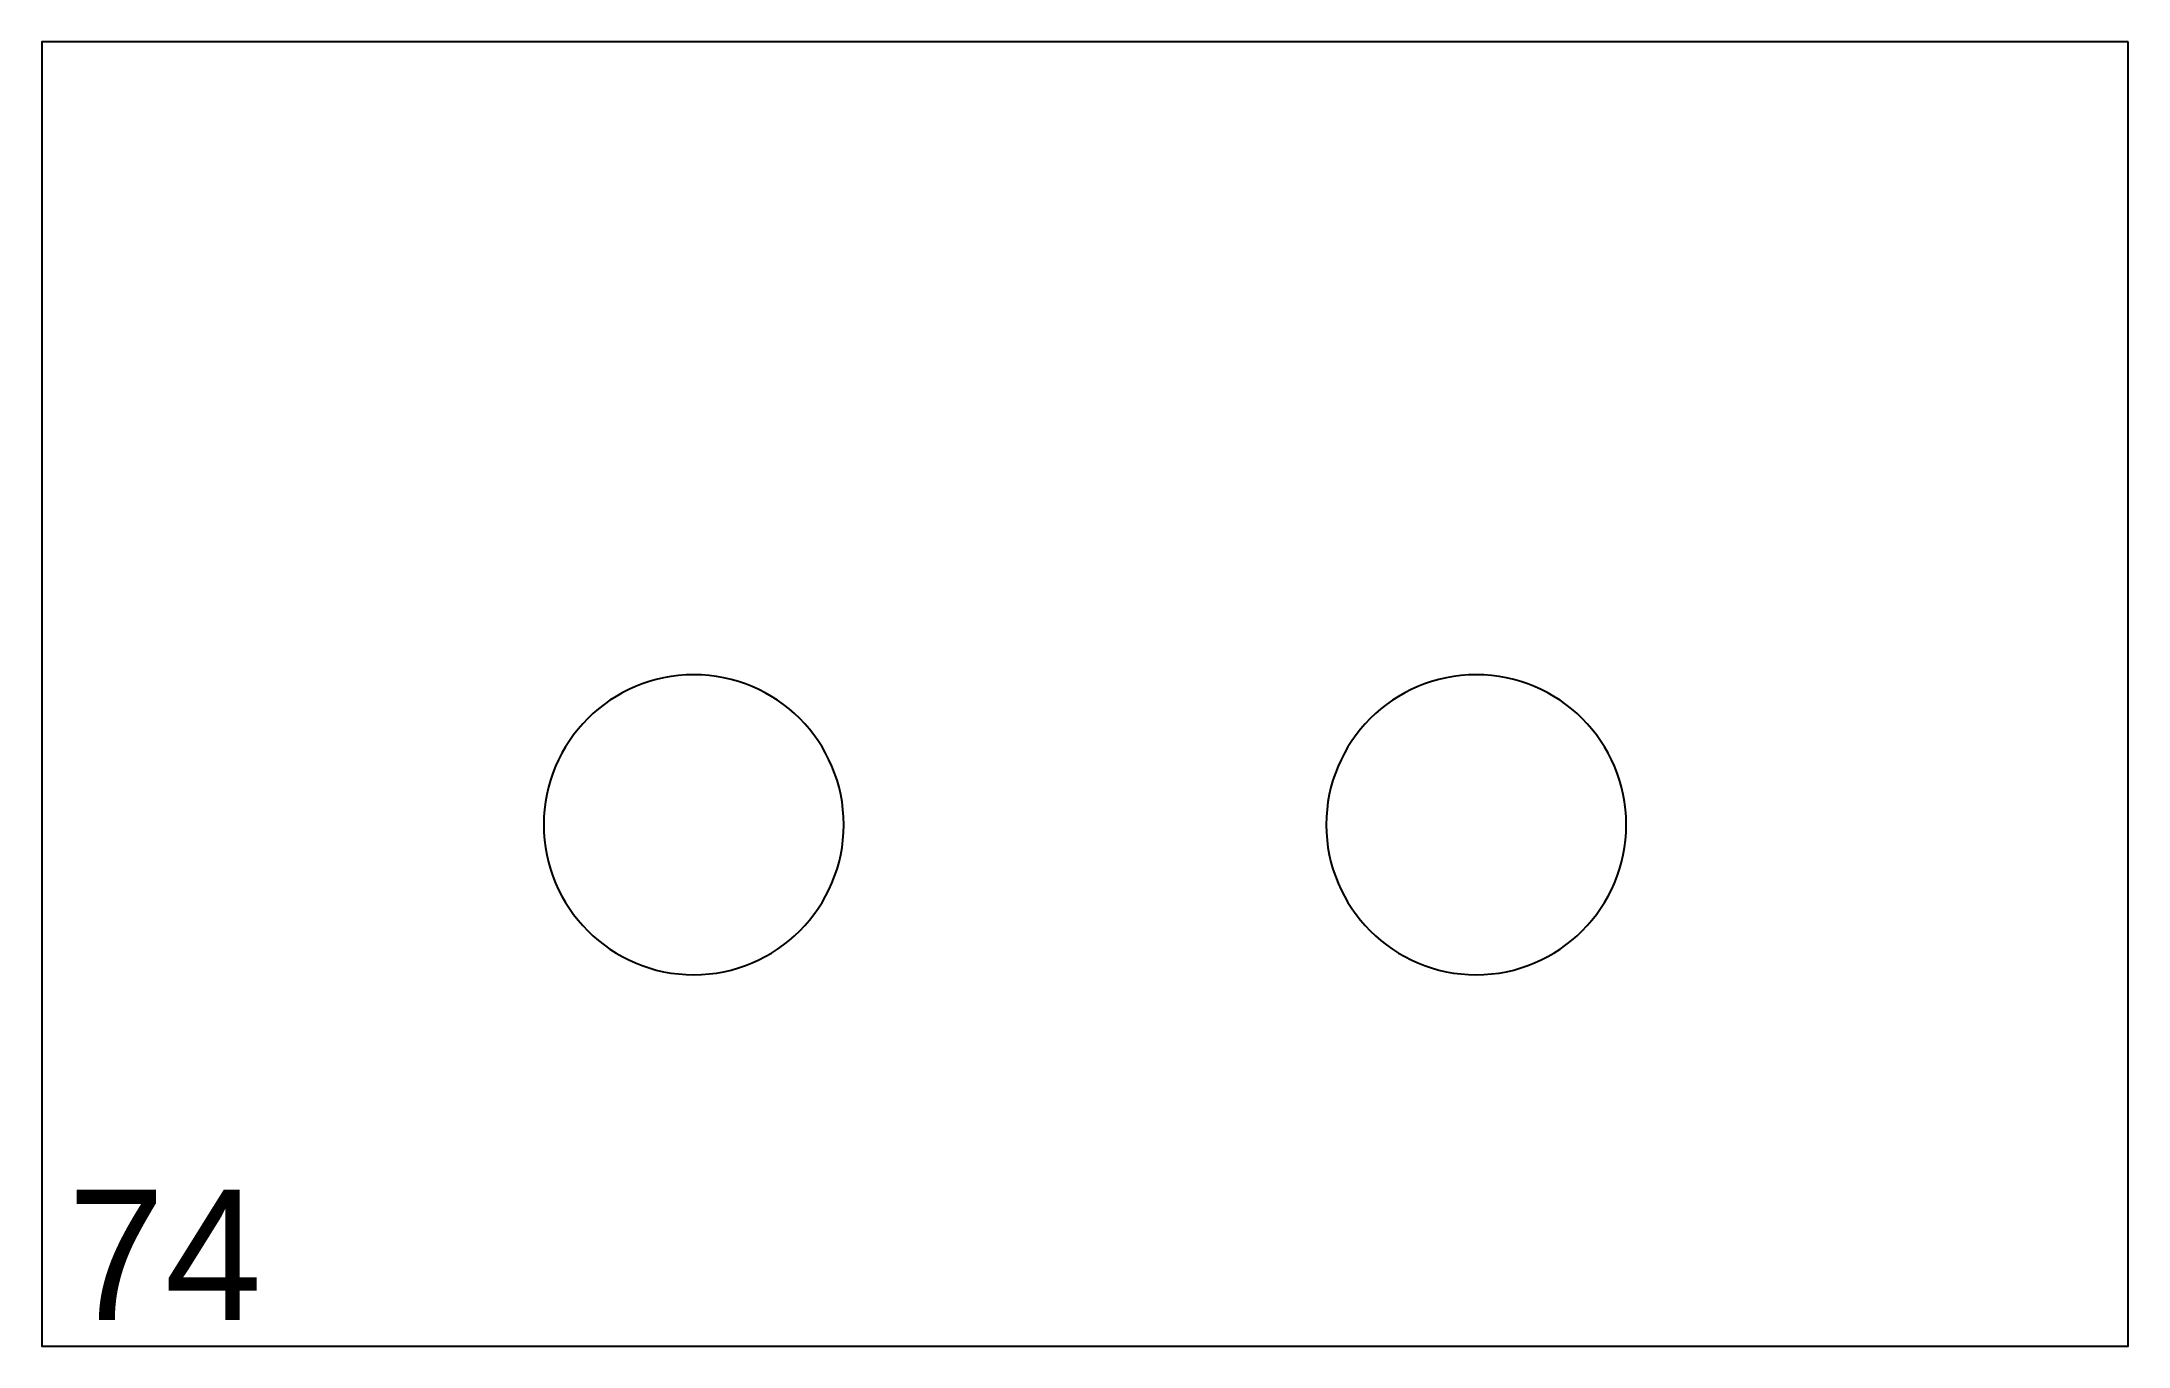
# Model space of a CAD drawing. Header units: millimetres. Extents: x 0 to 160, y 0 to 100.
import ezdxf

# ---------------------------------------------------------------- set-up
doc = ezdxf.new("R2010")
doc.units = ezdxf.units.MM
doc.header["$MEASUREMENT"] = 0
for name, color, linetype in [('ВнешнийКонтур', 7, 'Continuous'), ('Нумерация', 7, 'Continuous'), ('Отверстие', 7, 'Continuous')]:
    doc.layers.add(name, color=color, linetype=linetype)

msp = doc.modelspace()

# ---------------------------------------------------------------- linework, layer by layer
at = {"layer": 'ВнешнийКонтур', "color": 0, "linetype": 'Continuous'}
msp.add_lwpolyline([(160, 100), (0, 100), (0, 0), (160, 0)], close=True, dxfattribs=at)
at = {"layer": 'Отверстие', "color": 0, "linetype": 'Continuous'}
for points in [[(61.5, 39.98, 1), (38.5, 39.98, 1), (61.5, 39.98)], [(121.5, 39.98, 1), (98.5, 39.98, 1), (121.5, 39.98)]]:
    msp.add_lwpolyline(points, format="xyb", dxfattribs=at)

# ---------------------------------------------------------------- texts
at = {"layer": 'Нумерация', "color": 0, "linetype": 'Continuous'}
msp.add_text('74', height=10, dxfattribs=at).set_placement((2, 2))

doc.saveas('drawing.dxf')
